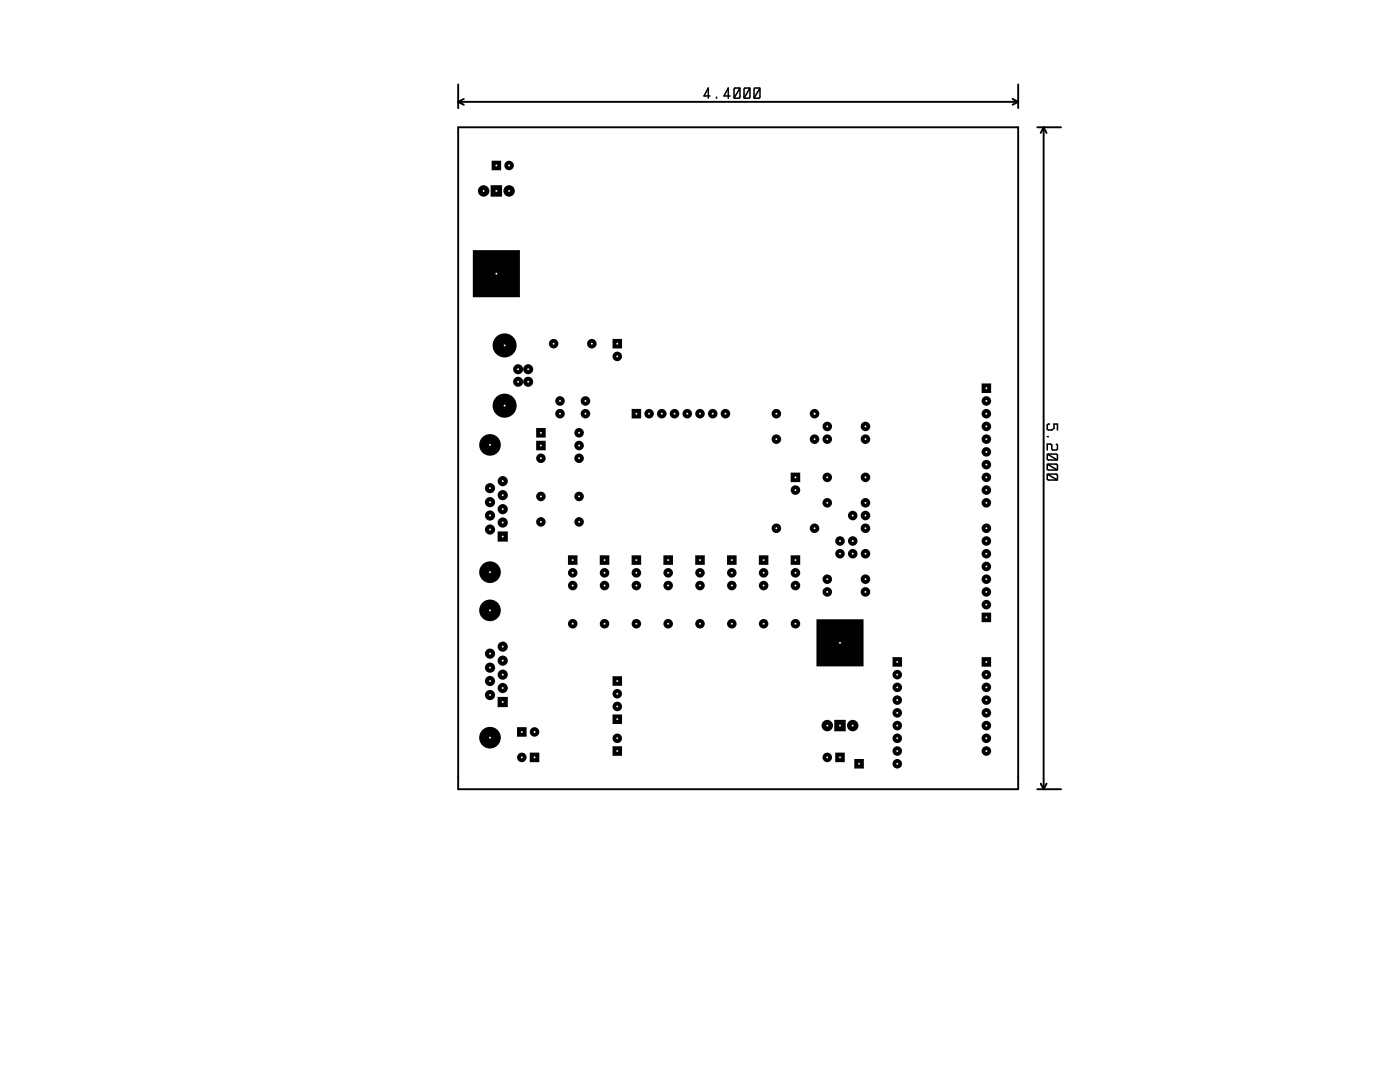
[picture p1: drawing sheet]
<svg xmlns="http://www.w3.org/2000/svg" width="279mm" height="216mm" viewBox="0 0 279 216" stroke-linecap="round" stroke-linejoin="round" font-family="sans-serif">
<g fill="none" stroke="#000" stroke-width=".3">
<path d="M141.7 19.1h-1.2l.8-1.5v2M143 19.4v.2M145.7 19.1h-1.2l.8-1.5v2M146.7 17.6h.8l.2 .2v1.6l-.2 .2h-.8l-.2-.2v-1.6zM147.7 17.6l-1.2 2M148.7 17.6h.8l.2 .2v1.6l-.2 .2h-.8l-.2-.2v-1.6zM149.7 17.6l-1.2 2M150.7 17.6h.8l.2 .2v1.6l-.2 .2h-.8l-.2-.2v-1.6zM151.7 17.6l-1.2 2M209 90.8l.2-.2h1.6l.2 .2v.8l-.2 .2h-1.6l-.2-.2zM209 92.8l.2-.2h1.6l.2 .2v.8l-.2 .2h-1.6l-.2-.2zM209 94.8l.2-.2h1.6l.2 .2v.8l-.2 .2h-1.6l-.2-.2z"/>
<path d="M209 87.1h.2M209 90.6l2 1.2M209 92.6l2 1.2M209 94.6l2 1.2M209.5 84.6l-.5 .2v.8l.2 .2h.7l.5-.3v-.9h.6v1.2M210.8 88.6l.2 .2v.8l-.2 .2h-.7l-.2-.2v-.8l-.2-.2h-.7v1.2"/>
</g>
<g fill="none" stroke="#000" stroke-width=".38">
<path d="M91.4 16.8v4.8M92.6 19.7l-1.2 .6M202.1 19.7l1.1 .6M203.2 16.8v4.8M91.4 20.3h111.8M91.4 25.4h111.8v132.1h-111.8zM91.4 20.3l1.2 .6M203.2 20.3l-1.1 .6M207 25.4h4.8M208.3 25.4v132.1M208.3 25.4l-.6 1.1M208.3 25.4l.6 1.1"/>
<path d="M207 157.5h4.8M207.7 156.4l.6 1.1M208.9 156.4l-.6 1.1"/>
</g>
<g fill="#000">
<circle cx="96.5" cy="38.1" r="1.14"/>
<circle cx="101.6" cy="38.1" r="1.14"/>
<circle cx="101.6" cy="33" r=".95"/>
<circle cx="100.7" cy="68.9" r="2.4"/>
<circle cx="103.4" cy="76.2" r="1"/>
<circle cx="103.4" cy="73.7" r="1"/>
<circle cx="105.4" cy="76.2" r="1"/>
<circle cx="105.4" cy="73.7" r="1"/>
<circle cx="110.5" cy="68.6" r=".95"/>
<circle cx="118.1" cy="68.6" r=".95"/>
<circle cx="123.2" cy="71.1" r=".95"/>
<circle cx="97.8" cy="88.8" r="2.16"/>
<circle cx="97.8" cy="97.4" r="1.02"/>
<circle cx="100.3" cy="98.8" r="1.02"/>
<circle cx="100.3" cy="96" r="1.02"/>
<circle cx="100.7" cy="80.9" r="2.4"/>
<circle cx="107.9" cy="99.1" r=".95"/>
<circle cx="107.9" cy="91.4" r=".95"/>
<circle cx="111.8" cy="80" r=".95"/>
<circle cx="111.8" cy="82.5" r=".95"/>
<circle cx="115.6" cy="86.4" r=".95"/>
<circle cx="115.6" cy="88.9" r=".95"/>
<circle cx="115.6" cy="99.1" r=".95"/>
<circle cx="115.6" cy="91.4" r=".95"/>
<circle cx="116.8" cy="80" r=".95"/>
<circle cx="116.8" cy="82.5" r=".95"/>
<circle cx="129.5" cy="82.5" r=".95"/>
<circle cx="132.1" cy="82.5" r=".95"/>
<circle cx="134.6" cy="82.5" r=".95"/>
<circle cx="137.2" cy="82.5" r=".95"/>
<circle cx="139.7" cy="82.5" r=".95"/>
<circle cx="142.2" cy="82.5" r=".95"/>
<circle cx="144.8" cy="82.5" r=".95"/>
<circle cx="154.9" cy="87.6" r=".95"/>
<circle cx="154.9" cy="82.5" r=".95"/>
<circle cx="158.7" cy="97.8" r=".95"/>
<circle cx="162.6" cy="87.6" r=".95"/>
<circle cx="162.6" cy="82.5" r=".95"/>
<circle cx="165.1" cy="95.2" r=".95"/>
<circle cx="165.1" cy="87.6" r=".95"/>
<circle cx="165.1" cy="85.1" r=".95"/>
<circle cx="172.7" cy="85.1" r=".95"/>
<circle cx="172.7" cy="87.6" r=".95"/>
<circle cx="172.7" cy="95.2" r=".95"/>
<circle cx="196.8" cy="90.2" r=".95"/>
<circle cx="196.8" cy="97.8" r=".95"/>
<circle cx="196.8" cy="87.6" r=".95"/>
<circle cx="196.8" cy="80" r=".95"/>
<circle cx="196.8" cy="82.5" r=".95"/>
<circle cx="196.8" cy="95.2" r=".95"/>
<circle cx="196.8" cy="85.1" r=".95"/>
<circle cx="196.8" cy="92.7" r=".95"/>
<circle cx="97.8" cy="114.2" r="2.16"/>
<circle cx="97.8" cy="105.7" r="1.02"/>
<circle cx="97.8" cy="102.9" r="1.02"/>
<circle cx="97.8" cy="100.2" r="1.02"/>
<circle cx="100.3" cy="101.6" r="1.02"/>
<circle cx="100.3" cy="104.3" r="1.02"/>
<circle cx="107.9" cy="104.1" r=".95"/>
<circle cx="114.3" cy="116.8" r=".95"/>
<circle cx="114.3" cy="114.3" r=".95"/>
<circle cx="115.6" cy="104.1" r=".95"/>
<circle cx="120.6" cy="116.8" r=".95"/>
<circle cx="120.6" cy="114.3" r=".95"/>
<circle cx="127" cy="114.3" r=".95"/>
<circle cx="127" cy="116.8" r=".95"/>
<circle cx="133.3" cy="114.3" r=".95"/>
<circle cx="133.3" cy="116.8" r=".95"/>
<circle cx="139.7" cy="116.8" r=".95"/>
<circle cx="139.7" cy="114.3" r=".95"/>
<circle cx="146" cy="114.3" r=".95"/>
<circle cx="146" cy="116.8" r=".95"/>
<circle cx="152.4" cy="116.8" r=".95"/>
<circle cx="152.4" cy="114.3" r=".95"/>
<circle cx="154.9" cy="105.4" r=".95"/>
<circle cx="158.7" cy="114.3" r=".95"/>
<circle cx="158.7" cy="116.8" r=".95"/>
<circle cx="162.6" cy="105.4" r=".95"/>
<circle cx="165.1" cy="118.1" r=".95"/>
<circle cx="165.1" cy="100.3" r=".95"/>
<circle cx="165.1" cy="115.6" r=".95"/>
<circle cx="167.6" cy="110.5" r=".95"/>
<circle cx="167.6" cy="107.9" r=".95"/>
<circle cx="170.2" cy="102.9" r=".95"/>
<circle cx="170.2" cy="110.5" r=".95"/>
<circle cx="170.2" cy="107.9" r=".95"/>
<circle cx="172.7" cy="110.5" r=".95"/>
<circle cx="172.7" cy="118.1" r=".95"/>
<circle cx="172.7" cy="100.3" r=".95"/>
<circle cx="172.7" cy="105.4" r=".95"/>
<circle cx="172.7" cy="102.9" r=".95"/>
<circle cx="172.7" cy="115.6" r=".95"/>
<circle cx="196.8" cy="100.3" r=".95"/>
<circle cx="196.8" cy="113" r=".95"/>
<circle cx="196.8" cy="118.1" r=".95"/>
<circle cx="196.8" cy="105.4" r=".95"/>
<circle cx="196.8" cy="115.6" r=".95"/>
<circle cx="196.8" cy="110.5" r=".95"/>
<circle cx="196.8" cy="107.9" r=".95"/>
<circle cx="97.8" cy="121.8" r="2.16"/>
<circle cx="97.8" cy="130.4" r="1.02"/>
<circle cx="97.8" cy="138.7" r="1.02"/>
<circle cx="97.8" cy="135.9" r="1.02"/>
<circle cx="97.8" cy="133.2" r="1.02"/>
<circle cx="100.3" cy="131.8" r="1.02"/>
<circle cx="100.3" cy="134.6" r="1.02"/>
<circle cx="100.3" cy="137.3" r="1.02"/>
<circle cx="100.3" cy="129" r="1.02"/>
<circle cx="114.3" cy="124.5" r=".95"/>
<circle cx="120.6" cy="124.5" r=".95"/>
<circle cx="123.2" cy="138.4" r=".95"/>
<circle cx="127" cy="124.5" r=".95"/>
<circle cx="133.3" cy="124.5" r=".95"/>
<circle cx="139.7" cy="124.5" r=".95"/>
<circle cx="146" cy="124.5" r=".95"/>
<circle cx="152.4" cy="124.5" r=".95"/>
<circle cx="158.7" cy="124.5" r=".95"/>
<circle cx="179.1" cy="137.2" r=".95"/>
<circle cx="179.1" cy="134.6" r=".95"/>
<circle cx="179.1" cy="139.7" r=".95"/>
<circle cx="196.8" cy="139.7" r=".95"/>
<circle cx="196.8" cy="137.2" r=".95"/>
<circle cx="196.8" cy="134.6" r=".95"/>
<circle cx="196.8" cy="120.6" r=".95"/>
<circle cx="97.8" cy="147.2" r="2.16"/>
<circle cx="104.1" cy="151.1" r=".95"/>
<circle cx="106.7" cy="146" r=".95"/>
<circle cx="123.2" cy="147.3" r=".95"/>
<circle cx="123.2" cy="141" r=".95"/>
<circle cx="165.1" cy="144.8" r="1.14"/>
<circle cx="165.1" cy="151.1" r=".95"/>
<circle cx="170.2" cy="144.8" r="1.14"/>
<circle cx="179.1" cy="147.3" r=".95"/>
<circle cx="179.1" cy="152.4" r=".95"/>
<circle cx="179.1" cy="149.9" r=".95"/>
<circle cx="179.1" cy="144.8" r=".95"/>
<circle cx="179.1" cy="142.2" r=".95"/>
<circle cx="196.8" cy="147.3" r=".95"/>
<circle cx="196.8" cy="149.9" r=".95"/>
<circle cx="196.8" cy="144.8" r=".95"/>
<circle cx="196.8" cy="142.2" r=".95"/>
</g>
<g fill="none" stroke="#000" stroke-width="1.9" stroke-linecap="butt">
<path d="M98.1 33h1.9M123.2 67.6v1.9M196.9 76.5v1.9M107 86.4h1.9M107 88.9h1.9M126 82.6h2M158.8 94.3v1.9M114.3 110.8v1.9M120.7 110.8v1.9M127 110.8v1.9M133.4 110.8v1.9M139.7 110.8v1.9"/>
<path d="M146.1 110.8v1.9M152.4 110.8v1.9M158.8 110.8v1.9M123.2 134.9v1.9M179.1 131.1v1.9M196.9 122.2v1.9M196.9 131.1v1.9M103.2 146.1h1.9M105.7 151.1h1.9M123.2 142.6v1.9M123.2 148.9v1.9M166.7 151.1h1.9"/>
<path d="M170.5 152.4h1.9"/>
</g>
<path d="M100.3 106v2.1M100.3 139.1v2" fill="none" stroke="#000" stroke-width="2" stroke-linecap="butt"/>
<path d="M99.1 49.9v9.4M167.6 123.6v9.4" fill="none" stroke="#000" stroke-width="9.4" stroke-linecap="butt"/>
<path d="M99.1 37v2.2M167.6 143.6v2.3" fill="none" stroke="#000" stroke-width="2.3" stroke-linecap="butt"/>
<g fill="#fff">
<circle cx="95.3" cy="67.3" r=".19"/>
<circle cx="199.4" cy="67.3" r=".19"/>
<circle cx="95.3" cy="153.7" r=".19"/>
<circle cx="199.4" cy="153.7" r=".19"/>
<circle cx="95.3" cy="29.2" r=".19"/>
<circle cx="199.4" cy="29.2" r=".19"/>
<circle cx="194.3" cy="73.7" r=".19"/>
<circle cx="154.9" cy="132.1" r=".19"/>
<circle cx="162.6" cy="82.5" r=".19"/>
<circle cx="184.2" cy="86.4" r=".19"/>
<circle cx="105.4" cy="96.5" r=".19"/>
<circle cx="170.2" cy="45.7" r=".19"/>
<circle cx="184.2" cy="132.1" r=".19"/>
<circle cx="184.2" cy="134.6" r=".19"/>
<circle cx="184.2" cy="137.2" r=".19"/>
<circle cx="184.2" cy="139.7" r=".19"/>
<circle cx="184.2" cy="142.2" r=".19"/>
<circle cx="184.2" cy="144.8" r=".19"/>
<circle cx="184.2" cy="147.3" r=".19"/>
<circle cx="184.2" cy="149.9" r=".19"/>
<circle cx="191.8" cy="149.9" r=".19"/>
<circle cx="191.8" cy="147.3" r=".19"/>
<circle cx="191.8" cy="144.8" r=".19"/>
<circle cx="191.8" cy="142.2" r=".19"/>
<circle cx="191.8" cy="139.7" r=".19"/>
<circle cx="191.8" cy="137.2" r=".19"/>
<circle cx="191.8" cy="134.6" r=".19"/>
<circle cx="191.8" cy="132.1" r=".19"/>
<circle cx="158.8" cy="138.4" r=".19"/>
<circle cx="156.2" cy="138.4" r=".19"/>
<circle cx="153.7" cy="138.4" r=".19"/>
<circle cx="151.1" cy="138.4" r=".19"/>
<circle cx="148.6" cy="138.4" r=".19"/>
<circle cx="146.1" cy="138.4" r=".19"/>
<circle cx="143.5" cy="138.4" r=".19"/>
<circle cx="141" cy="138.4" r=".19"/>
<circle cx="141" cy="146" r=".19"/>
<circle cx="143.5" cy="146" r=".19"/>
<circle cx="146.1" cy="146" r=".19"/>
<circle cx="148.6" cy="146" r=".19"/>
<circle cx="151.1" cy="146" r=".19"/>
<circle cx="153.7" cy="146" r=".19"/>
<circle cx="156.2" cy="146" r=".19"/>
<circle cx="158.8" cy="146" r=".19"/>
<circle cx="176.5" cy="77.5" r=".19"/>
<circle cx="176.5" cy="80" r=".19"/>
<circle cx="176.5" cy="82.5" r=".19"/>
<circle cx="176.5" cy="85.1" r=".19"/>
<circle cx="176.5" cy="87.6" r=".19"/>
<circle cx="176.5" cy="90.2" r=".19"/>
<circle cx="176.5" cy="92.7" r=".19"/>
<circle cx="176.5" cy="95.2" r=".19"/>
<circle cx="176.5" cy="97.8" r=".19"/>
<circle cx="176.5" cy="100.3" r=".19"/>
<circle cx="176.5" cy="102.9" r=".19"/>
<circle cx="176.5" cy="105.4" r=".19"/>
<circle cx="176.5" cy="107.9" r=".19"/>
<circle cx="176.5" cy="110.5" r=".19"/>
<circle cx="176.5" cy="113" r=".19"/>
<circle cx="176.5" cy="115.6" r=".19"/>
<circle cx="176.5" cy="118.1" r=".19"/>
<circle cx="176.5" cy="120.6" r=".19"/>
<circle cx="176.5" cy="123.2" r=".19"/>
<circle cx="176.5" cy="125.7" r=".19"/>
<circle cx="191.8" cy="125.7" r=".19"/>
<circle cx="191.8" cy="123.2" r=".19"/>
<circle cx="191.8" cy="120.6" r=".19"/>
<circle cx="191.8" cy="118.1" r=".19"/>
<circle cx="191.8" cy="115.6" r=".19"/>
<circle cx="191.8" cy="113" r=".19"/>
<circle cx="191.8" cy="110.5" r=".19"/>
<circle cx="191.8" cy="107.9" r=".19"/>
<circle cx="191.8" cy="105.4" r=".19"/>
<circle cx="191.8" cy="102.9" r=".19"/>
<circle cx="191.8" cy="100.3" r=".19"/>
<circle cx="191.8" cy="97.8" r=".19"/>
<circle cx="191.8" cy="95.2" r=".19"/>
<circle cx="191.8" cy="92.7" r=".19"/>
<circle cx="191.8" cy="90.2" r=".19"/>
<circle cx="191.8" cy="87.6" r=".19"/>
<circle cx="191.8" cy="85.1" r=".19"/>
<circle cx="191.8" cy="82.5" r=".19"/>
<circle cx="191.8" cy="80" r=".19"/>
<circle cx="191.8" cy="77.5" r=".19"/>
<circle cx="196.9" cy="97.8" r=".19"/>
<circle cx="196.9" cy="100.3" r=".19"/>
<circle cx="170.2" cy="102.9" r=".19"/>
<circle cx="172.7" cy="102.9" r=".19"/>
<circle cx="170.2" cy="110.5" r=".19"/>
<circle cx="167.6" cy="110.5" r=".19"/>
<circle cx="170.2" cy="107.9" r=".19"/>
<circle cx="167.6" cy="107.9" r=".19"/>
<circle cx="116.8" cy="80" r=".19"/>
<circle cx="116.8" cy="82.5" r=".19"/>
<circle cx="111.8" cy="80" r=".19"/>
<circle cx="111.8" cy="82.5" r=".19"/>
<circle cx="123.2" cy="135.9" r=".19"/>
<circle cx="123.2" cy="138.4" r=".19"/>
<circle cx="106.7" cy="151.1" r=".19"/>
<circle cx="104.1" cy="151.1" r=".19"/>
<circle cx="104.1" cy="146" r=".19"/>
<circle cx="106.7" cy="146" r=".19"/>
<circle cx="123.2" cy="143.5" r=".19"/>
<circle cx="123.2" cy="141" r=".19"/>
<circle cx="123.2" cy="149.9" r=".19"/>
<circle cx="123.2" cy="147.3" r=".19"/>
<circle cx="172.7" cy="105.4" r=".19"/>
<circle cx="172.7" cy="110.5" r=".19"/>
<circle cx="100.7" cy="68.9" r=".19"/>
<circle cx="100.7" cy="80.9" r=".19"/>
<circle cx="105.4" cy="76.2" r=".19"/>
<circle cx="103.4" cy="76.2" r=".19"/>
<circle cx="103.4" cy="73.7" r=".19"/>
<circle cx="105.4" cy="73.7" r=".19"/>
<circle cx="171.5" cy="152.4" r=".19"/>
<circle cx="179.1" cy="152.4" r=".19"/>
<circle cx="108" cy="86.4" r=".19"/>
<circle cx="115.6" cy="86.4" r=".19"/>
<circle cx="108" cy="88.9" r=".19"/>
<circle cx="115.6" cy="88.9" r=".19"/>
<circle cx="97.8" cy="121.8" r=".19"/>
<circle cx="97.8" cy="147.2" r=".19"/>
<circle cx="100.3" cy="140.1" r=".19"/>
<circle cx="100.3" cy="137.3" r=".19"/>
<circle cx="100.3" cy="134.6" r=".19"/>
<circle cx="100.3" cy="131.8" r=".19"/>
<circle cx="100.3" cy="129" r=".19"/>
<circle cx="97.8" cy="138.7" r=".19"/>
<circle cx="97.8" cy="135.9" r=".19"/>
<circle cx="97.8" cy="133.2" r=".19"/>
<circle cx="97.8" cy="130.4" r=".19"/>
<circle cx="97.8" cy="88.8" r=".19"/>
<circle cx="97.8" cy="114.2" r=".19"/>
<circle cx="100.3" cy="107.1" r=".19"/>
<circle cx="100.3" cy="104.3" r=".19"/>
<circle cx="100.3" cy="101.6" r=".19"/>
<circle cx="100.3" cy="98.8" r=".19"/>
<circle cx="100.3" cy="96" r=".19"/>
<circle cx="97.8" cy="105.7" r=".19"/>
<circle cx="97.8" cy="102.9" r=".19"/>
<circle cx="97.8" cy="100.2" r=".19"/>
<circle cx="97.8" cy="97.4" r=".19"/>
<circle cx="105.4" cy="113" r=".19"/>
<circle cx="108" cy="113" r=".19"/>
<circle cx="116.8" cy="74.9" r=".19"/>
<circle cx="114.3" cy="74.9" r=".19"/>
<circle cx="111.8" cy="74.9" r=".19"/>
<circle cx="110.5" cy="121.9" r=".19"/>
<circle cx="108" cy="121.9" r=".19"/>
<circle cx="105.4" cy="121.9" r=".19"/>
<circle cx="170.2" cy="78.7" r=".19"/>
<circle cx="167.6" cy="78.7" r=".19"/>
<circle cx="165.1" cy="78.7" r=".19"/>
<circle cx="115.6" cy="29.2" r=".19"/>
<circle cx="118.1" cy="29.2" r=".19"/>
<circle cx="120.7" cy="29.2" r=".19"/>
<circle cx="123.2" cy="29.2" r=".19"/>
<circle cx="125.7" cy="29.2" r=".19"/>
<circle cx="128.3" cy="29.2" r=".19"/>
<circle cx="130.8" cy="29.2" r=".19"/>
<circle cx="133.4" cy="29.2" r=".19"/>
<circle cx="135.9" cy="29.2" r=".19"/>
<circle cx="138.4" cy="29.2" r=".19"/>
<circle cx="141" cy="29.2" r=".19"/>
<circle cx="143.5" cy="29.2" r=".19"/>
<circle cx="146.1" cy="29.2" r=".19"/>
<circle cx="148.6" cy="29.2" r=".19"/>
<circle cx="151.1" cy="29.2" r=".19"/>
<circle cx="153.7" cy="29.2" r=".19"/>
<circle cx="114.3" cy="111.8" r=".19"/>
<circle cx="114.3" cy="114.3" r=".19"/>
<circle cx="120.7" cy="111.8" r=".19"/>
<circle cx="120.7" cy="114.3" r=".19"/>
<circle cx="127" cy="111.8" r=".19"/>
<circle cx="127" cy="114.3" r=".19"/>
<circle cx="133.4" cy="111.8" r=".19"/>
<circle cx="133.4" cy="114.3" r=".19"/>
<circle cx="139.7" cy="111.8" r=".19"/>
<circle cx="139.7" cy="114.3" r=".19"/>
<circle cx="146.1" cy="111.8" r=".19"/>
<circle cx="146.1" cy="114.3" r=".19"/>
<circle cx="152.4" cy="111.8" r=".19"/>
<circle cx="152.4" cy="114.3" r=".19"/>
<circle cx="158.8" cy="111.8" r=".19"/>
<circle cx="158.8" cy="114.3" r=".19"/>
<circle cx="158.8" cy="95.2" r=".19"/>
<circle cx="158.8" cy="97.8" r=".19"/>
<circle cx="123.2" cy="68.6" r=".19"/>
<circle cx="123.2" cy="71.1" r=".19"/>
<circle cx="167.6" cy="128.3" r=".19"/>
<circle cx="165.1" cy="144.8" r=".19"/>
<circle cx="167.6" cy="144.8" r=".19"/>
<circle cx="170.2" cy="144.8" r=".19"/>
<circle cx="99.1" cy="54.6" r=".19"/>
<circle cx="101.6" cy="38.1" r=".19"/>
<circle cx="99.1" cy="38.1" r=".19"/>
<circle cx="96.5" cy="38.1" r=".19"/>
<circle cx="118.1" cy="151.1" r=".19"/>
<circle cx="118.1" cy="148.6" r=".19"/>
<circle cx="118.1" cy="146" r=".19"/>
<circle cx="118.1" cy="143.5" r=".19"/>
<circle cx="118.1" cy="141" r=".19"/>
<circle cx="118.1" cy="138.4" r=".19"/>
<circle cx="118.1" cy="135.9" r=".19"/>
<circle cx="118.1" cy="133.3" r=".19"/>
<circle cx="110.5" cy="133.3" r=".19"/>
<circle cx="110.5" cy="135.9" r=".19"/>
<circle cx="110.5" cy="138.4" r=".19"/>
<circle cx="110.5" cy="141" r=".19"/>
<circle cx="110.5" cy="143.5" r=".19"/>
<circle cx="110.5" cy="146" r=".19"/>
<circle cx="110.5" cy="148.6" r=".19"/>
<circle cx="110.5" cy="151.1" r=".19"/>
<circle cx="193.1" cy="38.1" r=".19"/>
<circle cx="195.6" cy="35.6" r=".19"/>
<circle cx="198.1" cy="38.1" r=".19"/>
<circle cx="193.1" cy="53.3" r=".19"/>
<circle cx="195.6" cy="50.8" r=".19"/>
<circle cx="198.1" cy="53.3" r=".19"/>
<circle cx="165.1" cy="87.6" r=".19"/>
<circle cx="172.7" cy="87.6" r=".19"/>
<circle cx="154.9" cy="105.4" r=".19"/>
<circle cx="162.6" cy="105.4" r=".19"/>
<circle cx="114.3" cy="116.8" r=".19"/>
<circle cx="114.3" cy="124.5" r=".19"/>
<circle cx="120.7" cy="116.8" r=".19"/>
<circle cx="120.7" cy="124.5" r=".19"/>
<circle cx="127" cy="116.8" r=".19"/>
<circle cx="127" cy="124.5" r=".19"/>
<circle cx="133.4" cy="116.8" r=".19"/>
<circle cx="133.4" cy="124.5" r=".19"/>
<circle cx="139.7" cy="116.8" r=".19"/>
<circle cx="139.7" cy="124.5" r=".19"/>
<circle cx="146.1" cy="116.8" r=".19"/>
<circle cx="146.1" cy="124.5" r=".19"/>
<circle cx="152.4" cy="116.8" r=".19"/>
<circle cx="152.4" cy="124.5" r=".19"/>
<circle cx="158.8" cy="116.8" r=".19"/>
<circle cx="158.8" cy="124.5" r=".19"/>
<circle cx="115.6" cy="91.4" r=".19"/>
<circle cx="108" cy="91.4" r=".19"/>
<circle cx="165.1" cy="118.1" r=".19"/>
<circle cx="172.7" cy="118.1" r=".19"/>
<circle cx="172.7" cy="115.6" r=".19"/>
<circle cx="165.1" cy="115.6" r=".19"/>
<circle cx="165.1" cy="95.2" r=".19"/>
<circle cx="172.7" cy="95.2" r=".19"/>
<circle cx="165.1" cy="100.3" r=".19"/>
<circle cx="172.7" cy="100.3" r=".19"/>
<circle cx="172.7" cy="85.1" r=".19"/>
<circle cx="165.1" cy="85.1" r=".19"/>
<circle cx="110.5" cy="68.6" r=".19"/>
<circle cx="118.1" cy="68.6" r=".19"/>
<circle cx="167.6" cy="151.1" r=".19"/>
<circle cx="165.1" cy="151.1" r=".19"/>
<circle cx="99.1" cy="33" r=".19"/>
<circle cx="101.6" cy="33" r=".19"/>
<circle cx="196.9" cy="132.1" r=".19"/>
<circle cx="196.9" cy="134.6" r=".19"/>
<circle cx="196.9" cy="137.2" r=".19"/>
<circle cx="196.9" cy="139.7" r=".19"/>
<circle cx="196.9" cy="142.2" r=".19"/>
<circle cx="196.9" cy="144.8" r=".19"/>
<circle cx="196.9" cy="147.3" r=".19"/>
<circle cx="196.9" cy="149.9" r=".19"/>
<circle cx="179.1" cy="132.1" r=".19"/>
<circle cx="179.1" cy="134.6" r=".19"/>
<circle cx="179.1" cy="137.2" r=".19"/>
<circle cx="179.1" cy="139.7" r=".19"/>
<circle cx="179.1" cy="142.2" r=".19"/>
<circle cx="179.1" cy="144.8" r=".19"/>
<circle cx="179.1" cy="147.3" r=".19"/>
<circle cx="179.1" cy="149.9" r=".19"/>
<circle cx="196.9" cy="123.2" r=".19"/>
<circle cx="196.9" cy="120.6" r=".19"/>
<circle cx="196.9" cy="118.1" r=".19"/>
<circle cx="196.9" cy="115.6" r=".19"/>
<circle cx="196.9" cy="113" r=".19"/>
<circle cx="196.9" cy="110.5" r=".19"/>
<circle cx="196.9" cy="107.9" r=".19"/>
<circle cx="196.9" cy="105.4" r=".19"/>
<circle cx="196.9" cy="77.5" r=".19"/>
<circle cx="196.9" cy="80" r=".19"/>
<circle cx="196.9" cy="82.5" r=".19"/>
<circle cx="196.9" cy="85.1" r=".19"/>
<circle cx="196.9" cy="87.6" r=".19"/>
<circle cx="196.9" cy="90.2" r=".19"/>
<circle cx="196.9" cy="92.7" r=".19"/>
<circle cx="196.9" cy="95.2" r=".19"/>
<circle cx="127" cy="82.5" r=".19"/>
<circle cx="129.5" cy="82.5" r=".19"/>
<circle cx="132.1" cy="82.5" r=".19"/>
<circle cx="134.6" cy="82.5" r=".19"/>
<circle cx="137.2" cy="82.5" r=".19"/>
<circle cx="139.7" cy="82.5" r=".19"/>
<circle cx="142.2" cy="82.5" r=".19"/>
<circle cx="144.8" cy="82.5" r=".19"/>
<circle cx="115.6" cy="99.1" r=".19"/>
<circle cx="115.6" cy="104.1" r=".19"/>
<circle cx="108" cy="99.1" r=".19"/>
<circle cx="108" cy="104.1" r=".19"/>
<circle cx="154.9" cy="87.6" r=".19"/>
<circle cx="154.9" cy="82.5" r=".19"/>
<circle cx="162.6" cy="87.6" r=".19"/>
</g>
</svg>
